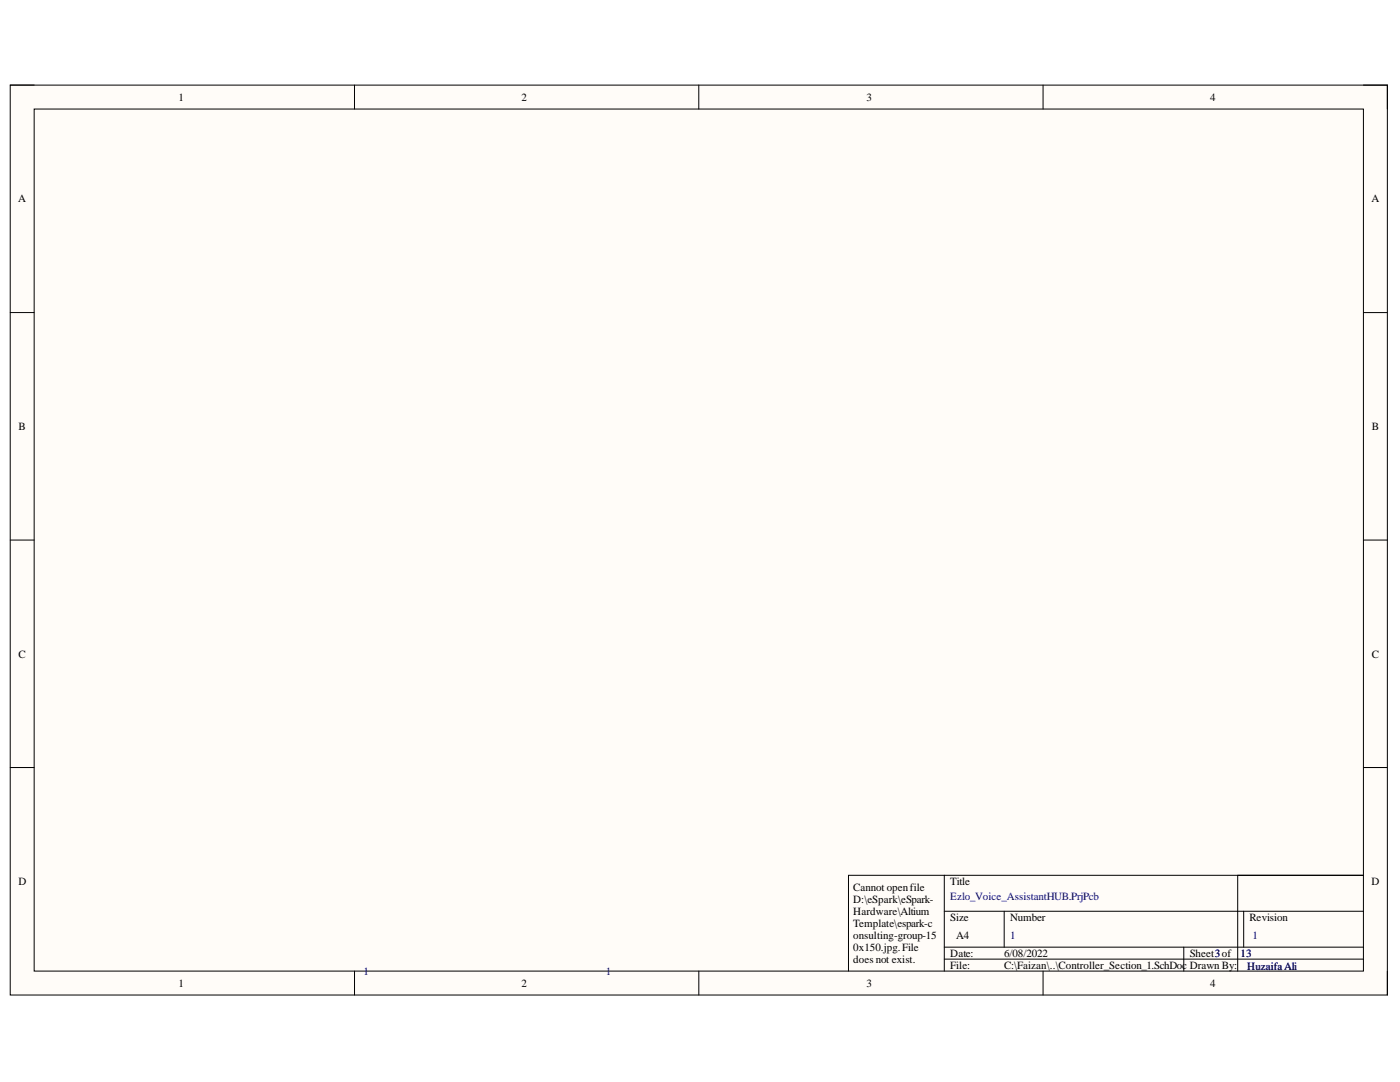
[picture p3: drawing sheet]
<svg xmlns="http://www.w3.org/2000/svg" width="279mm" height="216mm" viewBox="0 0 279 216" stroke-linecap="round" stroke-linejoin="round" font-family="sans-serif">
<defs><g id="words">
<g font-size="2.2">
<text x="35.6" y="20.1">1</text>
<text x="104.1" y="20.1">2</text>
<text x="172.9" y="20.1">3</text>
<text x="241.5" y="20.1">4</text>
<text x="3.6" y="40.4">A</text>
<text x="273.7" y="40.4">A</text>
<text x="3.7" y="85.8">B</text>
<text x="273.8" y="85.8">B</text>
<text x="3.7" y="131.3">C</text>
<text x="273.8" y="131.3">C</text>
<text x="3.7" y="176.7">D</text>
<text x="170.3" y="177.8">Cannot openfile</text>
<text x="189.7" y="176.7">Title</text>
<text x="273.7" y="176.7">D</text>
<text x="170.3" y="180.2">D:\eSpark\eSpark-</text>
<text x="170.3" y="182.6">Hardware\Altium</text>
<text x="170.3" y="184.9">Template\espark-c</text>
<text x="189.7" y="183.8">Size</text>
<text x="201.6" y="183.8">Number</text>
<text x="249.4" y="183.8">Revision</text>
<text x="170.3" y="187.4">onsulting-group-15</text>
<text x="170.3" y="189.8">0x150.jpg.File</text>
<text x="189.7" y="190.9">Date:</text>
<text x="190.8" y="187.4">A4</text>
<text x="200.4" y="190.9">6/08/2022</text>
<text x="237.4" y="190.9">Sheet3of</text>
<text x="35.6" y="196.9">1</text>
<text x="104.1" y="196.9">2</text>
<text x="170.3" y="192.1">does not exist.</text>
<text x="172.9" y="196.9">3</text>
<text x="189.7" y="193.3">File:</text>
<text x="200.4" y="193.3">C:\Faizan\..\Controller_Section_1.SchDoc</text>
<text x="237.4" y="193.3">Drawn By:</text>
<text x="241.5" y="196.9">4</text>
</g>
<g font-size="2.2" fill="#000080">
<text x="189.7" y="179.6">Ezlo_Voice_AssistantHUB.PrjPcb</text>
<text x="201.6" y="187.4">1</text>
<text x="242.4" y="190.9">3</text>
<text x="247.6" y="190.9">13</text>
<text x="249.9" y="187.4">1</text>
<text x="72.5" y="194.6">1</text>
<text x="120.9" y="194.6">1</text>
<text x="248.9" y="193.6">Huzaifa Ali</text>
</g>
</g></defs>
<path d="M2 17h274.9v181.5h-274.9z" fill-rule="evenodd" fill="#fffcf8"/>
<path d="M2 17h274.9v181.5h-274.9z" fill="none" stroke="#000" stroke-width=".2"/>
<path d="M6.8 21.8h265.3v172h-265.3z" fill-rule="evenodd" fill="#fffcf8"/>
<g fill="none" stroke="#000" stroke-width=".2">
<path d="M2 17h4.8M70.7 17v4.8M139.5 17v4.8M208.2 17v4.8M272.1 17h4.8v4.8M6.8 21.8h265.3v172h-265.3zM2 62.4h4.8M272.1 62.4h4.8M2 107.8h4.8M272.1 107.8h4.8M2 153.2h4.8M272.1 153.2h4.8"/>
<path d="M188.5 174.7v19.1M247 174.7v19.1M272.1 174.7h-102.8v19.1M70.8 193.8v4.7M139.5 193.8v4.7M188.5 181.8h83.6M188.5 189h83.6M188.5 191.4h83.6M200.4 181.8v7.2M208.2 193.8v4.7M236.2 189v4.8M248.2 181.8v7.2"/>
<path d="M276.9 193.8v4.7"/>
</g>
<use href="#words"/>
</svg>
